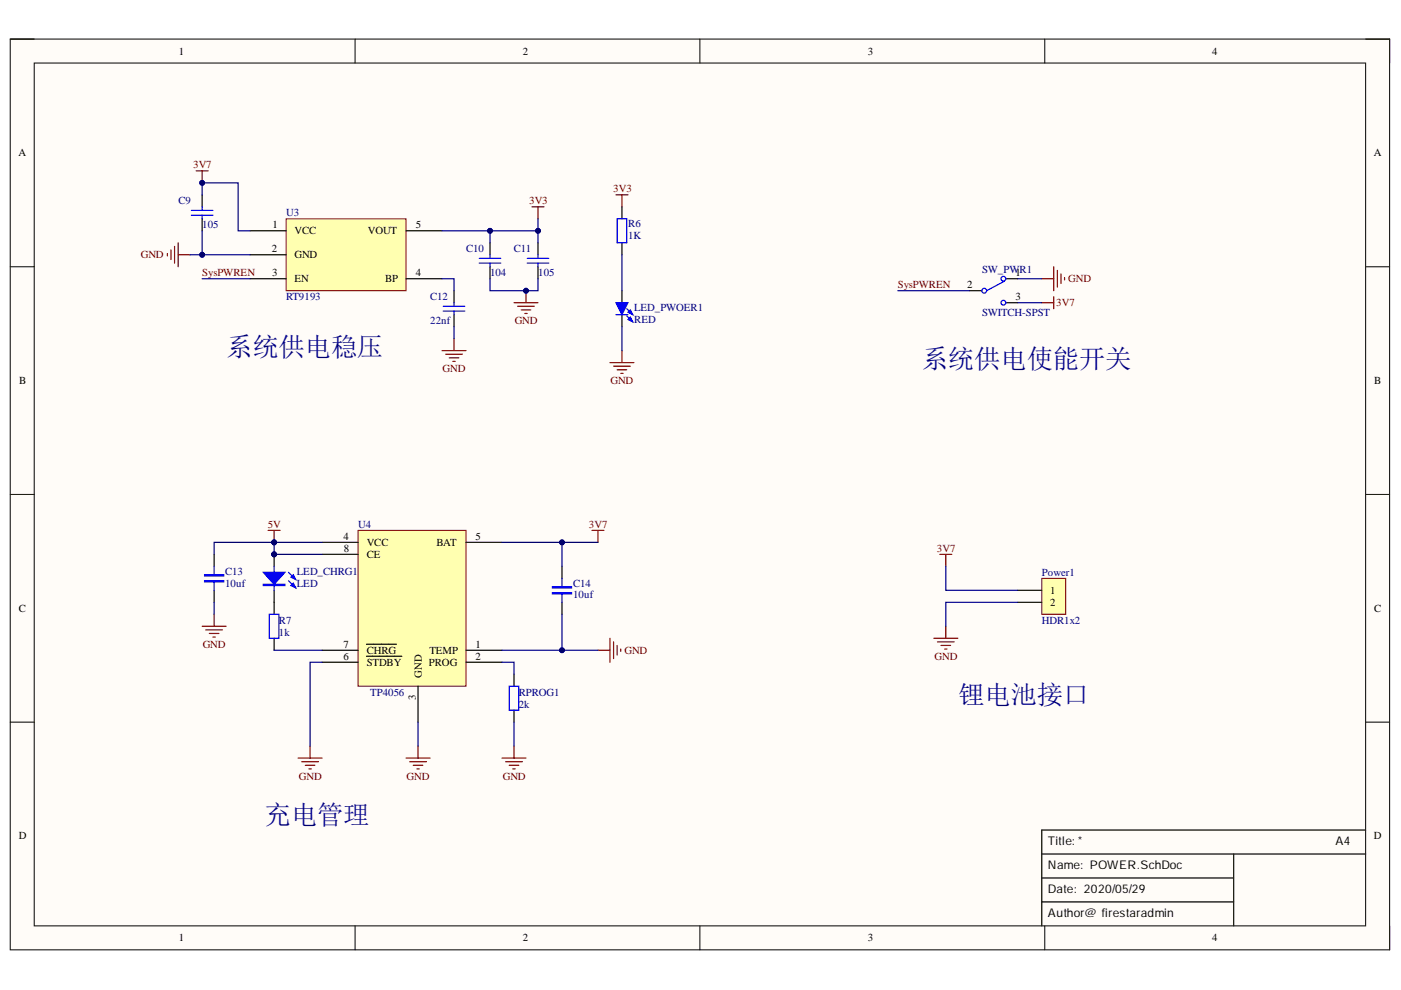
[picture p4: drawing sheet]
<svg xmlns="http://www.w3.org/2000/svg" width="297mm" height="210mm" viewBox="0 0 297 210" stroke-linecap="round" stroke-linejoin="round" font-family="sans-serif">
<defs><g id="words">
<g font-size="5.6" fill="#000080">
<text x="48" y="75.6">系统供电稳压</text>
<text x="195.4" y="78.1">系统供电使能开关</text>
<text x="203.2" y="149.2">锂电池接口</text>
<text x="56.2" y="174.7">充电管理</text>
</g>
<g font-size="2.5">
<text x="222.2" y="179.2">Title: *</text>
<text x="283.2" y="179.2">A4</text>
<text x="222.2" y="184.3">Name: POWER.SchDoc</text>
<text x="222.2" y="189.4">Date: 2020/05/29</text>
<text x="222.2" y="194.4">Author@ firestaradmin</text>
</g>
<g font-size="2.3">
<text x="37.9" y="11.6">1</text>
<text x="110.8" y="11.6">2</text>
<text x="184" y="11.6">3</text>
<text x="257" y="11.6">4</text>
<text x="3.9" y="33.1">A</text>
<text x="291.3" y="33.1">A</text>
<text x="57.6" y="53.5">2</text>
<text x="57.8" y="48.4">1</text>
<text x="62.4" y="49.7">VCC</text>
<text x="78" y="49.7">VOUT</text>
<text x="88.2" y="48.4">5</text>
<text x="57.7" y="58.6">3</text>
<text x="62.4" y="54.8">GND</text>
<text x="62.4" y="59.9">EN</text>
<text x="81.6" y="59.9">BP</text>
<text x="88.2" y="58.6">4</text>
<text x="215.3" y="58.6">1</text>
<text x="205.1" y="61.1">2</text>
<text x="215.3" y="63.7">3</text>
<text x="4.1" y="81.4">B</text>
<text x="291.4" y="81.4">B</text>
<text x="72.8" y="114.5">4</text>
<text x="72.9" y="117">8</text>
<text x="77.7" y="115.7">VCC</text>
<text x="77.7" y="118.3">CE</text>
<text x="92.6" y="115.7">BAT</text>
<text x="100.8" y="114.5">5</text>
<text x="222.7" y="125.9">1</text>
<text x="4" y="129.7">C</text>
<text x="222.7" y="128.4">2</text>
<text x="291.4" y="129.7">C</text>
<text x="72.8" y="137.4">7</text>
<text x="100.8" y="137.4">1</text>
<text x="72.8" y="139.9">6</text>
<text x="77.7" y="138.6">CHRG</text>
<text x="77.7" y="141.2">STDBY</text>
<text x="89.4" y="143.7" transform="rotate(-90 89.4 143.7)">GND</text>
<text x="90.9" y="141.2">PROG</text>
<text x="91" y="138.6">TEMP</text>
<text x="100.8" y="139.9">2</text>
<text x="88.2" y="148.5" transform="rotate(-90 88.2 148.5)">3</text>
<text x="4" y="178">D</text>
<text x="291.3" y="178">D</text>
<text x="37.9" y="199.6">1</text>
<text x="110.8" y="199.6">2</text>
<text x="184" y="199.6">3</text>
<text x="257" y="199.6">4</text>
</g>
<g font-size="2.3" fill="#800000">
<text x="40.9" y="35.7">3V7</text>
<text x="130" y="40.8">3V3</text>
<text x="112.2" y="43.3">3V3</text>
<text x="29.9" y="54.8">GND</text>
<text x="42.9" y="58.6">SysPWREN</text>
<text x="226.5" y="59.9">GND</text>
<text x="190.4" y="61.1">SysPWREN</text>
<text x="223.9" y="64.9">3V7</text>
<text x="109.1" y="68.7">GND</text>
<text x="93.8" y="78.9">GND</text>
<text x="129.4" y="81.4">GND</text>
<text x="56.8" y="111.9">5V</text>
<text x="124.9" y="111.9">3V7</text>
<text x="198.6" y="117">3V7</text>
<text x="43" y="137.4">GND</text>
<text x="132.4" y="138.6">GND</text>
<text x="198.1" y="139.9">GND</text>
<text x="63.4" y="165.3">GND</text>
<text x="86.2" y="165.3">GND</text>
<text x="106.6" y="165.3">GND</text>
</g>
<g font-size="2.3" fill="#000080">
<text x="37.8" y="43.3">C9</text>
<text x="60.7" y="45.8">U3</text>
<text x="42.9" y="48.4">105</text>
<text x="98.8" y="53.5">C10</text>
<text x="109" y="53.5">C11</text>
<text x="133.2" y="48.1">R6</text>
<text x="133.2" y="50.7">1K</text>
<text x="103.9" y="58.6">104</text>
<text x="114.1" y="58.6">105</text>
<text x="208.2" y="57.8">SW_PWR1</text>
<text x="60.7" y="63.7">RT9193</text>
<text x="91.2" y="63.7">C12</text>
<text x="134.4" y="65.9">LED_PWOER1</text>
<text x="91.2" y="68.7">22nf</text>
<text x="134.4" y="68.5">RED</text>
<text x="208.2" y="67">SWITCH-SPST</text>
<text x="76" y="111.9">U4</text>
<text x="47.7" y="121.8">C13</text>
<text x="47.7" y="124.4">10uf</text>
<text x="62.9" y="121.8">LED_CHRG1</text>
<text x="62.9" y="124.4">LED</text>
<text x="121.5" y="124.4">C14</text>
<text x="220.9" y="122.1">Power1</text>
<text x="121.5" y="126.9">10uf</text>
<text x="59.1" y="132.2">R7</text>
<text x="59.1" y="134.8">1k</text>
<text x="220.9" y="132.2">HDR1x2</text>
<text x="78.5" y="147.5">TP4056</text>
<text x="110" y="147.5">RPROG1</text>
<text x="110" y="150.1">2k</text>
</g>
</g></defs>
<path d="M2.2 8.3h292.4v193.1h-292.4z" fill-rule="evenodd" fill="#fffcf8"/>
<path d="M2.2 8.3h292.4v193.1h-292.4z" fill="none" stroke="#000" stroke-width=".21"/>
<path d="M7.3 13.4h282.2v182.9h-282.2z" fill-rule="evenodd" fill="#fffcf8"/>
<g fill="none" stroke="#000" stroke-width=".21">
<path d="M2.2 8.3h5.1M7.3 13.4h282.2v182.9h-282.2zM75.3 8.3v5.1M148.4 8.3v5.1M221.5 8.3v5.1M289.5 8.3h5.1v5.1M2.2 56.6h5.1M289.5 56.6h5.1M2.2 104.8h5.1M289.5 104.8h5.1M2.2 153.1h5.1M289.5 153.1h5.1"/>
<path d="M75.3 196.3v5.1M148.4 196.3v5.1M221.5 196.3v5.1M294.6 196.3v5.1"/>
</g>
<path d="M289.5 176h-68.6v20.3M220.9 181.1h68.6M220.9 186.2h40.7M220.9 191.2h40.7M261.6 181.1v15.2" fill="none" stroke="#000" stroke-width=".25"/>
<path d="M41.6 36.2h2.5M42.9 36.2v2.6" fill="none" stroke="#800000" stroke-width=".25"/>
<circle cx="42.9" cy="38.8" r=".51" fill="#000080"/>
<circle cx="42.9" cy="38.8" r=".51" fill="none" stroke="#000080" stroke-width=".21"/>
<path d="M42.9 41.3v2.6M42.9 46.4v2.5M103.9 51.5v2.5M103.9 56.6v2.5M114.1 51.5v2.5M114.1 56.6v2.5" fill="none" stroke="#000" stroke-width=".25"/>
<path d="M40.6 45.6h4.5M40.6 44.6h4.5M42.9 43.9v.7M42.9 45.6v.8M101.6 55.8h4.6M101.6 54.8h4.6M103.9 54v.8M103.9 55.8v.8M111.8 55.8h4.6M111.8 54.8h4.6M114.1 54v.8M114.1 55.8v.8" fill="none" stroke="#00f" stroke-width=".25"/>
<path d="M35.5 53.8v.5M36.2 53v2M37 52.2v3.6M37.8 51.5v5.1M37.8 54h2.5M112.8 43.9h2.5M114.1 43.9v2.5M109 64.2h5.1M109.7 64.9h3.6M110.5 65.7h2M111.3 66.5h.5M111.5 61.6v2.6" fill="none" stroke="#800000" stroke-width=".25"/>
<circle cx="111.5" cy="61.6" r=".51" fill="#000080"/>
<circle cx="111.5" cy="61.6" r=".51" fill="none" stroke="#000080" stroke-width=".21"/>
<path d="M60.7 46.4h25.4v15.2h-25.4z" fill-rule="evenodd" fill="#ffffb0"/>
<path d="M60.7 46.4h25.4v15.2h-25.4z" fill="none" stroke="#800000" stroke-width=".21"/>
<path d="M53 48.9h7.7M53 59.1h7.7M53 54h7.7M86.1 48.9h7.6M86.1 59.1h7.6M131.9 43.9v2.5M131.9 51.5v2.5M96.3 61.6v2.6M96.3 66.7v2.6M131.9 61.6v2.6M131.9 66.7v2.6" fill="none" stroke="#000" stroke-width=".25"/>
<path d="M130.8 46.4h2.1v5.1h-2.1zM94 66h4.6M94 64.9h4.6M96.3 64.2v.7M96.3 66v.7" fill="none" stroke="#00f" stroke-width=".25"/>
<path d="M130.6 41.3h2.5M131.9 41.3v2.6M93.7 74.3h5.1M94.5 75.1h3.5M95.2 75.9h2.1M96 76.6h.5M96.3 71.8v2.5M129.3 76.9h5.1M130.1 77.6h3.5M130.8 78.4h2.1M131.6 79.2h.5M131.9 74.3v2.6" fill="none" stroke="#800000" stroke-width=".25"/>
<path d="M130.6 64.2h2.5l-1.2 2.5z" fill="#00f"/>
<path d="M130.6 64.2h2.5l-1.2 2.5zM132.9 65.4l1.3 1.3M132.9 67l1.3 1.2" fill="none" stroke="#00f" stroke-width=".25"/>
<path d="M133.1 66.2l.5-.5 .6 1z" fill="#00f"/>
<path d="M133.1 66.2l.5-.5 .6 1z" fill="none" stroke="#00f" stroke-width=".25"/>
<path d="M133.1 67.7l.5-.5 .6 1z" fill="#00f"/>
<g fill="none" stroke="#00f" stroke-width=".25">
<path d="M213 59.6l-3.8 2M130.6 66.7h2.5M133.1 67.7l.5-.5 .6 1z"/>
<circle cx="212.7" cy="59.1" r=".51"/>
<circle cx="208.7" cy="61.6" r=".51"/>
<circle cx="212.7" cy="64.2" r=".51"/>
</g>
<path d="M220.9 59.1h2.5M223.4 56.6v5M224.2 57.3v3.6M224.9 58.1v2M225.7 58.8v.6M220.9 64.2h2.5M223.4 62.9v2.5M56.8 112.5h2.6M58.1 112.5v2.5" fill="none" stroke="#800000" stroke-width=".25"/>
<path d="M213.2 59.1h2.6M205.6 61.6h2.6M213.2 64.2h2.6" fill="none" stroke="#000" stroke-width=".25"/>
<circle cx="58.1" cy="115" r=".51" fill="#000080"/>
<circle cx="58.1" cy="115" r=".51" fill="none" stroke="#000080" stroke-width=".21"/>
<path d="M125.5 112.5h2.6M126.8 112.5v2.5" fill="none" stroke="#800000" stroke-width=".25"/>
<circle cx="58.1" cy="117.5" r=".51" fill="#000080"/>
<circle cx="58.1" cy="117.5" r=".51" fill="none" stroke="#000080" stroke-width=".21"/>
<path d="M58.1 117.5v2.6" fill="none" stroke="#000" stroke-width=".25"/>
<circle cx="58.1" cy="117.5" r=".51" fill="#000080"/>
<circle cx="58.1" cy="117.5" r=".51" fill="none" stroke="#000080" stroke-width=".21"/>
<path d="M61.2 123.1l1.5 1.6M61.2 121.4l1.5 1.5" fill="none" stroke="#00f" stroke-width=".25"/>
<path d="M55.8 121.4h4.6l-2.3 2.5z" fill="#00f"/>
<path d="M55.8 121.4h4.6l-2.3 2.5zM55.8 123.9h4.6v.2h-4.6zM55.8 124h4.6" fill="none" stroke="#00f" stroke-width=".25"/>
<path d="M58.1 125.2v2.5" fill="none" stroke="#000" stroke-width=".25"/>
<path d="M61.7 122.4l.5-.5 .5 1z" fill="#00f"/>
<path d="M61.7 122.4l.5-.5 .5 1z" fill="none" stroke="#00f" stroke-width=".25"/>
<path d="M61.7 124.1l.5-.5 .5 1.1z" fill="#00f"/>
<g fill="none" stroke="#00f" stroke-width=".25">
<path d="M43.4 123.1h4v.3h-4zM43.4 121.9h4v.2h-4zM43.4 123.3h4M43.4 122h4M45.4 120.1v1.8M45.4 123.4v1.8M57.1 130.2h2v5.1h-2zM58.1 120.1v5.1M61.7 124.1l.5-.5 .5 1.1zM117.1 125.7h4.1v.2h-4.1zM117.1 124.4h4.1v.3h-4.1zM117.1 125.8h4.1"/>
<path d="M117.1 124.5h4.1M119.2 122.6v1.8M119.2 125.9v1.8"/>
</g>
<path d="M45.4 117.5v2.6M45.4 125.2v2.5M58.1 127.7v2.5M58.1 135.3v2.6M119.2 120.1v2.5M119.2 127.7v2.5" fill="none" stroke="#000" stroke-width=".25"/>
<path d="M42.9 132.8h5M43.6 133.5h3.6M44.4 134.3h2M45.1 135.1h.6M45.4 130.2v2.6" fill="none" stroke="#800000" stroke-width=".25"/>
<path d="M75.9 112.5h22.9v33h-22.9z" fill-rule="evenodd" fill="#ffffb0"/>
<path d="M75.9 112.5h22.9v33h-22.9z" fill="none" stroke="#800000" stroke-width=".21"/>
<path d="M68.3 115h7.6M68.3 117.5h7.6M98.8 115h7.6M68.3 137.9h7.6M77.7 136.6h6.3M77.7 139.1h7.5M98.8 137.9h7.6M68.3 140.4h7.6M88.6 145.5v7.6M98.8 140.4h7.6M109 143v2.5M109 150.6v2.5" fill="none" stroke="#000" stroke-width=".25"/>
<g fill="none" stroke="#800000" stroke-width=".25">
<path d="M199.3 117.5h2.5M200.5 117.5v2.6M126.8 137.9h2.5M129.3 135.3v5.1M130.1 136.1v3.5M130.8 136.8v2.1M131.6 137.6v.5M65.7 158.2v2.5M88.6 158.2v2.5M109 158.2v2.5M63.2 160.7h5.1M64 161.5h3.5"/>
<path d="M64.7 162.3h2.1M65.5 163h.5M86.1 160.7h5.1M86.9 161.5h3.5M87.6 162.3h2.1M88.4 163h.5M106.4 160.7h5.1M107.2 161.5h3.6M108 162.3h2M108.7 163h.5"/>
</g>
<path d="M108 145.5h2v5.1h-2z" fill="none" stroke="#00f" stroke-width=".25"/>
<path d="M220.9 122.6h5.1v7.6h-5.1z" fill-rule="evenodd" fill="#ffffb0"/>
<path d="M220.9 122.6h5.1v7.6h-5.1z" fill="none" stroke="#800000" stroke-width=".21"/>
<path d="M215.8 125.2h5.1M215.8 127.7h5.1" fill="none" stroke="#000" stroke-width=".25"/>
<path d="M198 135.3h5.1M198.8 136.1h3.5M199.5 136.8h2M200.3 137.6h.5M200.5 132.8v2.5" fill="none" stroke="#800000" stroke-width=".25"/>
<path d="M40.3 54h12.7" fill="none" stroke="#000080" stroke-width=".25"/>
<circle cx="42.9" cy="54" r=".51" fill="#000080"/>
<circle cx="42.9" cy="54" r=".51" fill="none" stroke="#000080" stroke-width=".21"/>
<path d="M42.9 41.3v-2.5h7.6v10.1h2.5M42.9 59.1h10.1" fill="none" stroke="#000080" stroke-width=".25"/>
<circle cx="42.9" cy="38.8" r=".51" fill="#000080"/>
<circle cx="42.9" cy="38.8" r=".51" fill="none" stroke="#000080" stroke-width=".21"/>
<path d="M93.7 59.1h2.6v2.5M93.7 48.9h10.2M58.1 137.9h10.2M68.3 140.4h-2.6v17.8" fill="none" stroke="#000080" stroke-width=".25"/>
<circle cx="103.9" cy="48.9" r=".51" fill="#000080"/>
<circle cx="103.9" cy="48.9" r=".51" fill="none" stroke="#000080" stroke-width=".21"/>
<path d="M103.9 59.1v2.5h10.2v-2.5" fill="none" stroke="#000080" stroke-width=".25"/>
<circle cx="111.5" cy="61.6" r=".51" fill="#000080"/>
<circle cx="111.5" cy="61.6" r=".51" fill="none" stroke="#000080" stroke-width=".21"/>
<path d="M103.9 51.5v-2.6h10.2v2.6" fill="none" stroke="#000080" stroke-width=".25"/>
<circle cx="103.9" cy="48.9" r=".51" fill="#000080"/>
<circle cx="103.9" cy="48.9" r=".51" fill="none" stroke="#000080" stroke-width=".21"/>
<circle cx="114.1" cy="48.9" r=".51" fill="#000080"/>
<circle cx="114.1" cy="48.9" r=".51" fill="none" stroke="#000080" stroke-width=".21"/>
<path d="M106.4 137.9h20.4M106.4 140.4h2.6v2.6" fill="none" stroke="#000080" stroke-width=".25"/>
<circle cx="119.1" cy="137.9" r=".51" fill="#000080"/>
<circle cx="119.1" cy="137.9" r=".51" fill="none" stroke="#000080" stroke-width=".21"/>
<path d="M106.4 115h20.4" fill="none" stroke="#000080" stroke-width=".25"/>
<circle cx="119.1" cy="115" r=".51" fill="#000080"/>
<circle cx="119.1" cy="115" r=".51" fill="none" stroke="#000080" stroke-width=".21"/>
<path d="M42.9 48.9v5.1M215.8 59.1h5.1M190.4 61.6h15.2M215.8 64.2h5.1M200.5 120.1v5.1h15.3M215.8 127.7h-15.3v5.1" fill="none" stroke="#000080" stroke-width=".25"/>
<circle cx="42.9" cy="54" r=".51" fill="#000080"/>
<circle cx="42.9" cy="54" r=".51" fill="none" stroke="#000080" stroke-width=".21"/>
<path d="M114.1 46.4v2.5M96.3 69.3v2.5M45.4 127.7v2.5M88.6 153.1v5.1M109 153.1v5.1" fill="none" stroke="#000080" stroke-width=".25"/>
<circle cx="114.1" cy="48.9" r=".51" fill="#000080"/>
<circle cx="114.1" cy="48.9" r=".51" fill="none" stroke="#000080" stroke-width=".21"/>
<path d="M119.2 130.2v7.7" fill="none" stroke="#000080" stroke-width=".25"/>
<circle cx="119.1" cy="137.9" r=".51" fill="#000080"/>
<circle cx="119.1" cy="137.9" r=".51" fill="none" stroke="#000080" stroke-width=".21"/>
<path d="M119.2 115v5.1" fill="none" stroke="#000080" stroke-width=".25"/>
<circle cx="119.1" cy="115" r=".51" fill="#000080"/>
<circle cx="119.1" cy="115" r=".51" fill="none" stroke="#000080" stroke-width=".21"/>
<path d="M131.9 54v7.6M131.9 69.3v5M45.4 117.5v-2.5h12.7v2.5h10.2" fill="none" stroke="#000080" stroke-width=".25"/>
<circle cx="58.1" cy="117.5" r=".51" fill="#000080"/>
<circle cx="58.1" cy="117.5" r=".51" fill="none" stroke="#000080" stroke-width=".21"/>
<circle cx="58.1" cy="115" r=".51" fill="#000080"/>
<circle cx="58.1" cy="115" r=".51" fill="none" stroke="#000080" stroke-width=".21"/>
<path d="M58.1 115h10.2" fill="none" stroke="#000080" stroke-width=".25"/>
<circle cx="58.1" cy="115" r=".51" fill="#000080"/>
<circle cx="58.1" cy="115" r=".51" fill="none" stroke="#000080" stroke-width=".21"/>
<use href="#words"/>
</svg>
